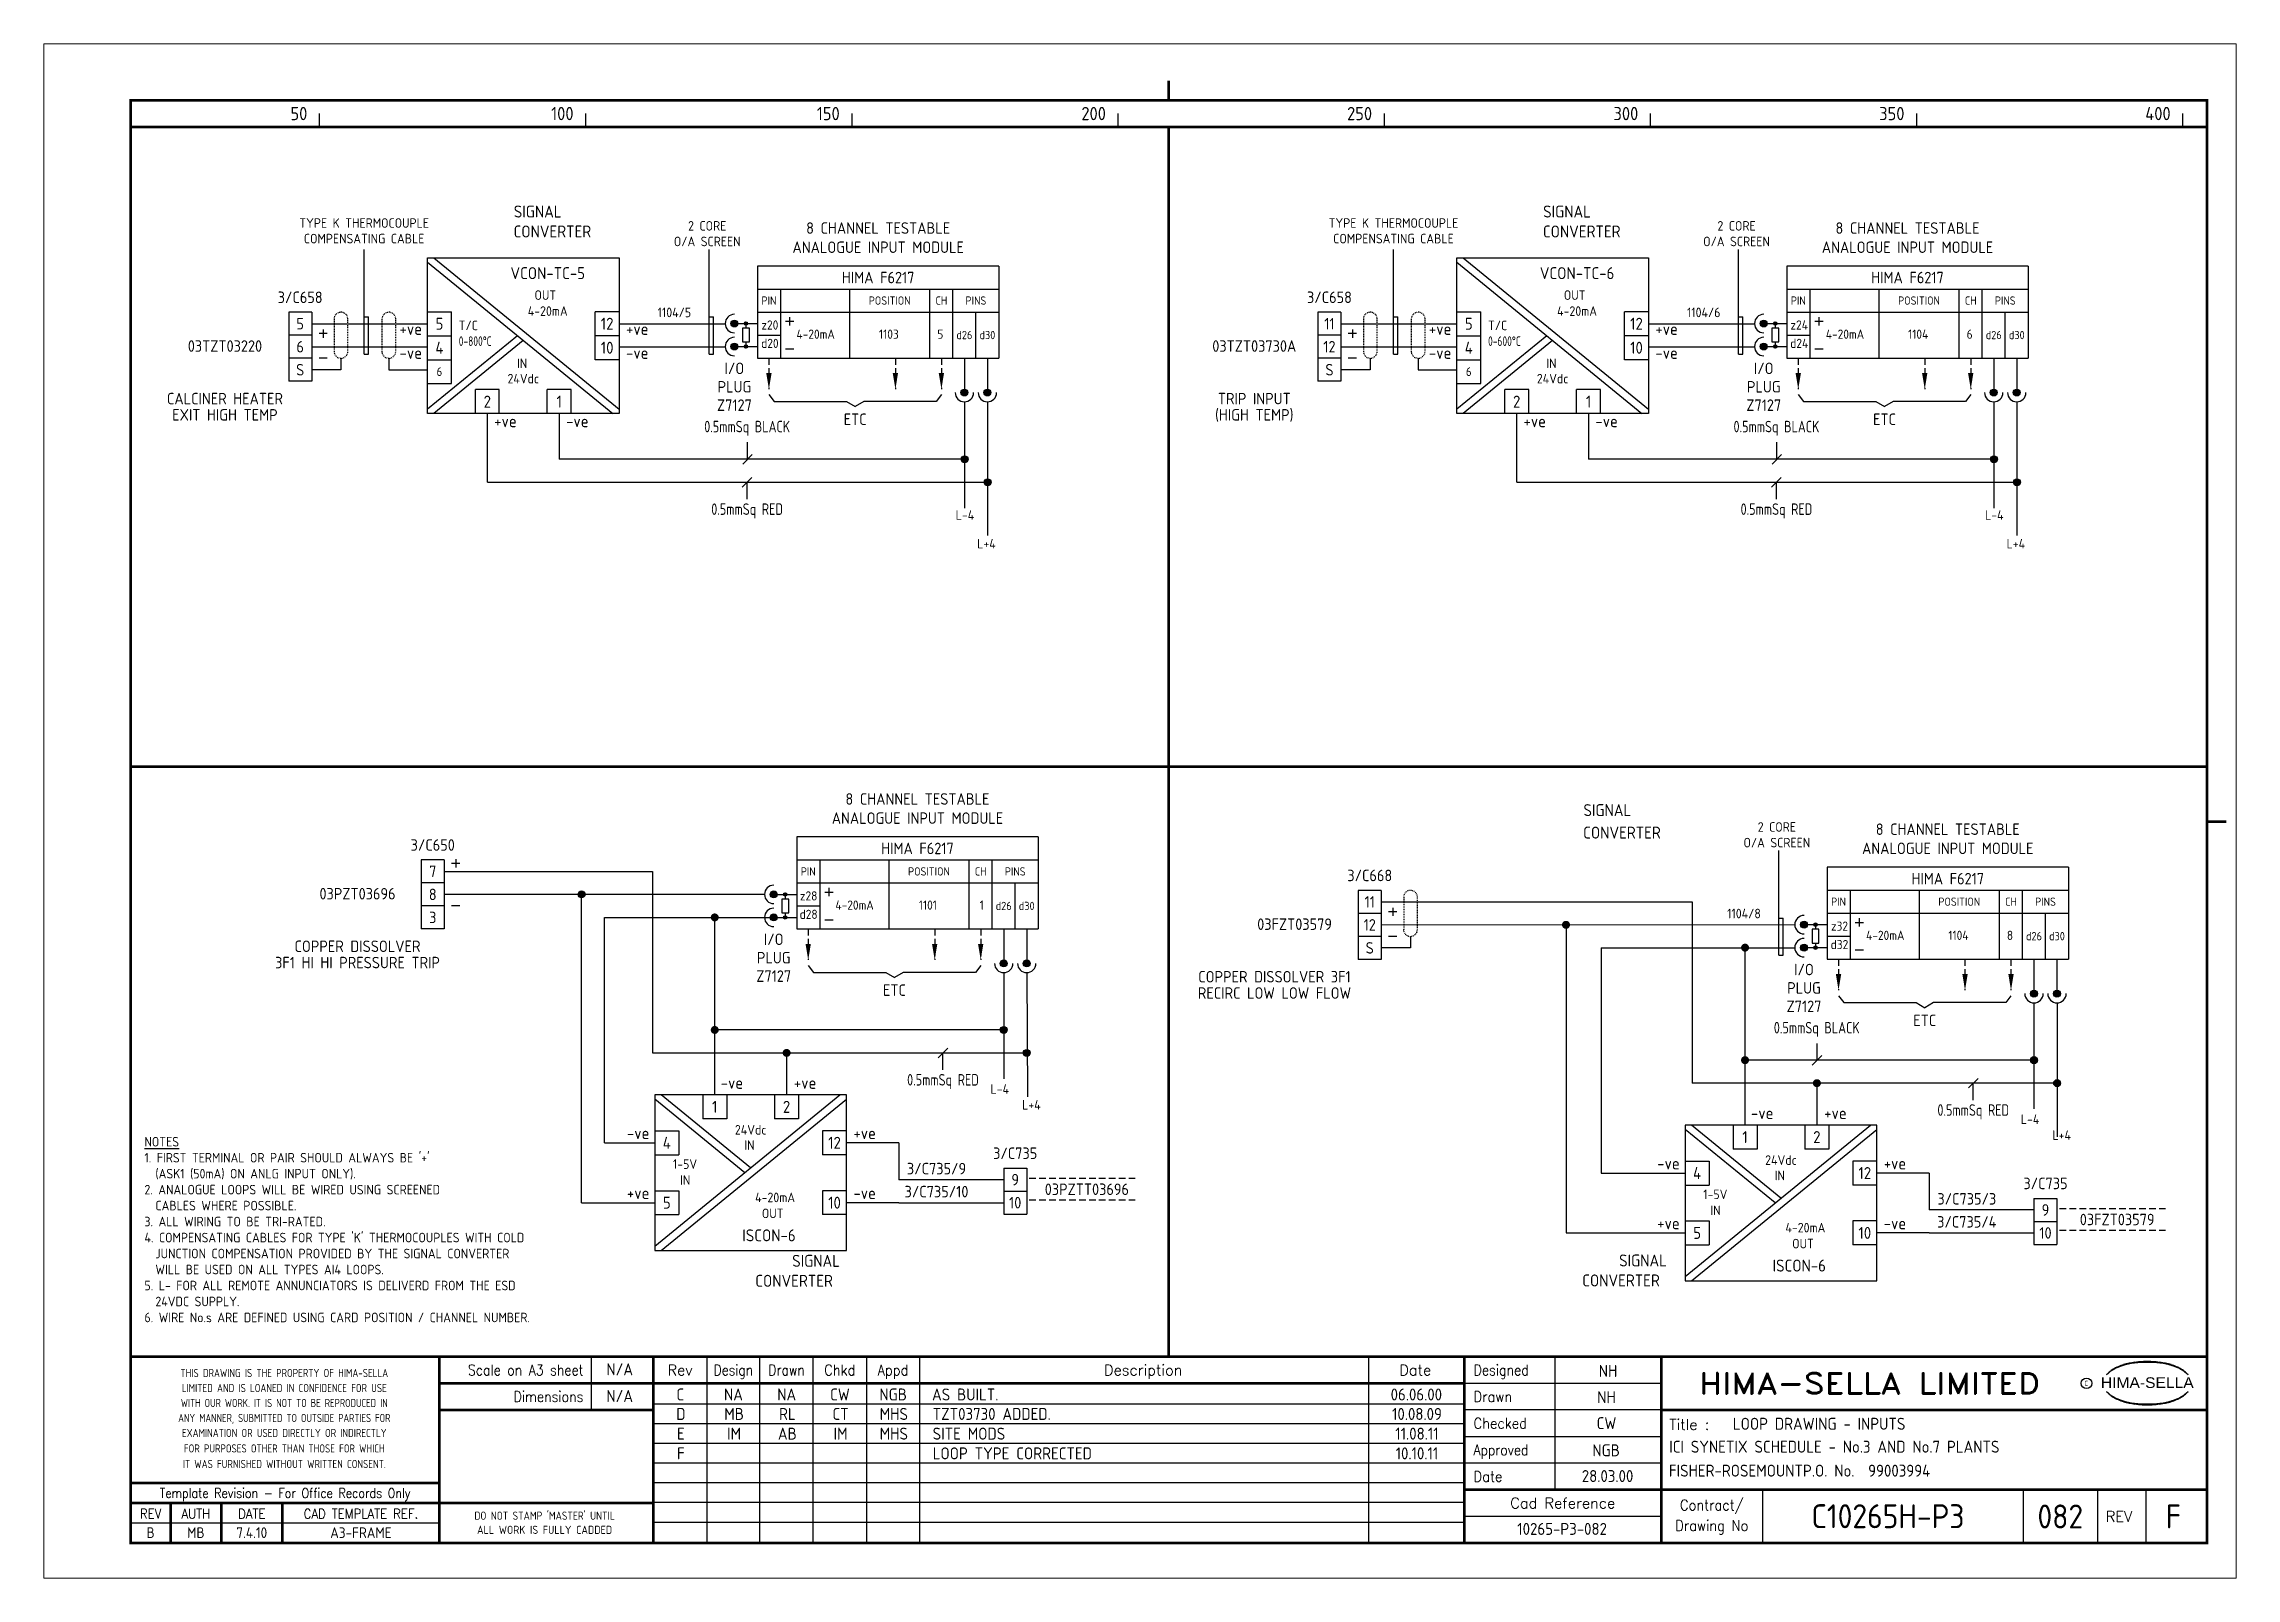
# Paper-space layout 'Layout1' of a CAD drawing. Extents: x 41 to 369, y 29 to 258.
# The model-space entities are those that its viewports show. They can reach past a viewport. Long polylines and large blocks are cut down to what shows.
import ezdxf
from ezdxf.enums import TextEntityAlignment as Align

# ---------------------------------------------------------------- set-up
doc = ezdxf.new("R2010")
doc.units = 0
doc.header["$LTSCALE"] = 0.25
doc.header["$MEASUREMENT"] = 0
doc.linetypes.add('HIDDEN', pattern=[0.375, 0.25, -0.125])
doc.linetypes.add('HIDDEN2', pattern=[4.7625, 3.175, -1.5875])
doc.layers.get('0').update_dxf_attribs({"color": 41, "linetype": 'CONTINUOUS'})
for name, color, linetype in [('00-DRG_FRAME', 12, 'CONTINUOUS'), ('01-DRAW', 7, 'CONTINUOUS'), ('051-TEXT', 2, 'CONTINUOUS'), ('DIM', 3, 'CONTINUOUS')]:
    doc.layers.add(name, color=color, linetype=linetype)
doc.styles.add('ARIAL', font='arial.ttf', dxfattribs={"height": 2.5})
doc.styles.add('ISO', font='iso.shx')
doc.styles.add('ROMAND', font='ROMAND')

psp = doc.layouts.get("Layout1")

msp = doc.modelspace()

# ---------------------------------------------------------------- texts
at = {"layer": '00-DRG_FRAME', "style": 'ISO'}
for s, p in [('50', (47.69, 267.75)), ('100', (97.69, 267.75)), ('150', (147.69, 267.75)), ('200', (197.69, 267.75)), ('250', (247.69, 267.75)), ('300', (297.69, 267.75)), ('350', (347.69, 267.75)), ('400', (397.69, 267.75))]:
    msp.add_text(s, height=2.5, dxfattribs=at).set_placement(p, align=Align.RIGHT)
at = {"layer": '00-DRG_FRAME', "color": 3, "style": 'ISO'}
for s, width, p in [('THIS DRAWING IS THE PROPERTY OF HIMA-SELLA', 0.9, (43.36, 32.44)), ("DO NOT STAMP 'MASTER' UNTIL", 0.95, (92.25, 5.79))]:
    msp.add_text(s, height=1.53, dxfattribs=dict(at, width=width)).set_placement(p, align=Align.MIDDLE)
at = {"layer": '00-DRG_FRAME', "color": 4, "style": 'ROMAND', "width": 0.87}
for s, p in [('Scale on A3 sheet', (99.54, 32)), ('Dimensions', (99.54, 27.01))]:
    msp.add_text(s, height=2, dxfattribs=at).set_placement(p, align=Align.RIGHT)
at = {"layer": '00-DRG_FRAME', "color": 4, "style": 'ROMAND'}
for s, p in [('Rev', (117.7, 32)), ('Description', (204.69, 32)), ('Date', (255.79, 32))]:
    msp.add_text(s, height=2, dxfattribs=at).set_placement(p, align=Align.CENTER)
for s, width, p in [('Design', 0.85, (127.7, 32)), ('Drawn', 0.85, (137.7, 32)), ('Chkd', 0.9, (147.7, 32)), ('Appd', 0.9, (157.7, 32))]:
    msp.add_text(s, height=2, dxfattribs=dict(at, width=width)).set_placement(p, align=Align.CENTER)
for s, width, p in [('Designed', 0.87, (266.75, 32)), ('Drawn', 0.9, (266.75, 27)), ('Checked', 0.9, (266.75, 22)), ('Approved', 0.85, (266.75, 17)), ('Date', 0.9, (266.75, 12))]:
    msp.add_text(s, height=2, dxfattribs=dict(at, width=width)).set_placement(p)
at = {"layer": '00-DRG_FRAME', "color": 3, "style": 'ISO'}
for s, width, p in [('LIMITED AND IS LOANED IN CONFIDENCE FOR USE', 0.9, (43.36, 29.62)), ('ANY MANNER, SUBMITTED TO OUTSIDE PARTIES FOR', 0.87, (43.36, 23.99)), ('WITH OUR WORK. IT IS NOT TO BE REPRODUCED IN', 0.87, (43.36, 26.81)), ('EXAMINATION OR USED DIRECTLY OR INDIRECTLY', 0.9, (43.36, 21.18)), ('FOR PURPOSES OTHER THAN THOSE FOR WHICH', 0.9, (43.36, 18.27)), ('IT WAS FURNISHED WITHOUT WRITTEN CONSENT.', 0.9, (43.36, 15.35))]:
    msp.add_text(s, height=1.53, dxfattribs=dict(at, width=width)).set_placement(p, align=Align.MIDDLE_CENTER)
at = {"layer": '00-DRG_FRAME', "style": 'ROMAND', "width": 1.15}
msp.add_text('HIMA-SELLA LIMITED', height=4, dxfattribs=at).set_placement((341.1, 30.5), align=Align.MIDDLE)
at = {"layer": '00-DRG_FRAME', "color": 3, "style": 'ISO', "width": 0.9}
msp.add_text('C', height=1, dxfattribs=at).set_placement((381.84, 30), align=Align.CENTER)
at = {"layer": '00-DRG_FRAME', "style": 'ARIAL', "width": 1.05}
msp.add_text('HIMA-SELLA', height=2, dxfattribs=at).set_placement((393.3, 29.63), align=Align.CENTER)
at = {"layer": '00-DRG_FRAME', "color": 4, "style": 'ROMAND'}
msp.add_text('Title :', height=2, dxfattribs=at).set_placement((303.5, 21.75))
for s, height, width, p in [('Template Revision - For Office Records Only', 1.8, 0.85, (43.5, 9.62)), ('Contract/', 2, 0.9, (311.5, 7.5)), ('REV', 1.8, 0.9, (18.25, 6)), ('AUTH', 1.8, 0.9, (26.75, 6)), ('DATE', 1.8, 0.9, (37.25, 6)), ('CAD TEMPLATE REF.', 1.8, 0.9, (57.75, 6)), ('Drawing No', 2, 0.9, (311.5, 3.5))]:
    msp.add_text(s, height=height, dxfattribs=dict(at, width=width)).set_placement(p, align=Align.MIDDLE)
for s, p in [('Cad Reference', (283.5, 8)), ('REV', (388, 5.5))]:
    msp.add_text(s, height=2, dxfattribs=at).set_placement(p, align=Align.MIDDLE)
at = {"layer": '00-DRG_FRAME', "color": 41, "style": 'ISO'}
for s, p in [('B', (18.25, 1.45)), ('MB', (26.75, 1.45)), ('7.4.10', (37.25, 1.45)), ('A3-FRAME', (57.75, 1.45))]:
    msp.add_text(s, height=2, dxfattribs=at).set_placement(p, align=Align.CENTER)
at = {"layer": '00-DRG_FRAME', "color": 3, "style": 'ISO'}
msp.add_text('ALL WORK IS FULLY CADDED', height=1.53, dxfattribs=at).set_placement((92.25, 2.98), align=Align.MIDDLE_CENTER)
at = {"layer": '01-DRAW', "style": 'ISO'}
for s, height, p in [('SIGNAL', 2.25, (86.47, 249.47)), ('SIGNAL', 2.25, (279.82, 249.47)), ('CONVERTER', 2.25, (86.43, 245.72)), ('CONVERTER', 2.25, (279.78, 245.72)), ('T/C', 1.8, (76.12, 228.31)), ('T/C', 1.8, (269.47, 228.31)), ('L-4', 1.8, (169.47, 192.69)), ('L-4', 1.8, (362.82, 192.69)), ('L+4', 1.8, (173.52, 187.31)), ('L+4', 1.8, (366.87, 187.31)), ('SIGNAL', 2.25, (287.39, 137.04)), ('CONVERTER', 2.25, (287.34, 132.81)), ('L-4', 1.8, (176.01, 84.88)), ('L+4', 1.8, (181.95, 81.92)), ('L-4', 1.8, (369.54, 79.2)), ('L+4', 1.8, (375.48, 76.23)), ('1-5V', 1.8, (116.36, 70.78)), ('IN', 1.8, (117.71, 67.78)), ('1-5V', 1.8, (309.89, 65.1)), ('IN', 1.8, (311.24, 62.1)), ('SIGNAL', 2.25, (138.76, 52.38)), ('SIGNAL', 2.25, (294.09, 52.45)), ('CONVERTER', 2.25, (131.83, 48.63)), ('CONVERTER', 2.25, (287.16, 48.7))]:
    msp.add_text(s, height=height, dxfattribs=at).set_placement(p)
for s, height, p in [('TYPE K THERMOCOUPLE', 1.8, (58.36, 247.54)), ('2 CORE', 1.8, (122.8, 247.01)), ('8 CHANNEL TESTABLE', 2.16, (154.91, 246.41)), ('TYPE K THERMOCOUPLE', 1.8, (251.71, 247.54)), ('2 CORE', 1.8, (316.15, 247.01)), ('8 CHANNEL TESTABLE', 2.16, (348.26, 246.41)), ('COMPENSATING CABLE', 1.8, (58.36, 244.61)), ('O/A SCREEN', 1.8, (122.8, 244.08)), ('ANALOGUE INPUT MODULE', 2.16, (154.91, 242.81)), ('COMPENSATING CABLE', 1.8, (251.71, 244.61)), ('O/A SCREEN', 1.8, (316.15, 244.08)), ('ANALOGUE INPUT MODULE', 2.16, (348.26, 242.81)), ('VCON-TC-5', 2.25, (92.84, 237.9)), ('HIMA F6217', 2.16, (154.91, 237.12)), ('VCON-TC-6', 2.25, (286.19, 237.9)), ('HIMA F6217', 2.16, (348.26, 237.12)), ('3/C658', 2.16, (46.34, 233.41)), ('OUT', 1.8, (92.39, 234)), ('3/C658', 2.16, (239.68, 233.41)), ('OUT', 1.8, (285.74, 234)), ('4-20mA', 1.8, (92.84, 231)), ('1104/5', 1.8, (116.63, 230.75)), ('PIN', 1.555, (134.39, 233.1)), ('POSITION', 1.555, (157.07, 233.1)), ('CH', 1.555, (166.79, 233.1)), ('PINS', 1.555, (173.27, 233.1)), ('4-20mA', 1.8, (286.19, 231)), ('1104/6', 1.8, (309.98, 230.75)), ('PIN', 1.555, (327.74, 233.1)), ('POSITION', 1.555, (350.42, 233.1)), ('CH', 1.555, (360.14, 233.1)), ('PINS', 1.555, (366.62, 233.1)), ('5', 2.16, (46.34, 228.44)), ('d20', 1.728, (134.57, 224.97)), ('z20', 1.728, (134.57, 228.42)), ('4-20mA', 1.728, (143.17, 226.7)), ('1103', 1.728, (156.92, 226.7)), ('5', 1.73, (166.59, 226.7)), ('d26', 1.555, (171.11, 226.62)), ('d30', 1.555, (175.43, 226.62)), ('11', 2.16, (239.68, 228.44)), ('d24', 1.728, (327.92, 224.97)), ('z24', 1.728, (327.92, 228.42)), ('4-20mA', 1.728, (336.52, 226.7)), ('1104', 1.728, (350.26, 226.7)), ('6', 1.73, (359.94, 226.7)), ('d26', 1.555, (364.46, 226.62)), ('d30', 1.555, (368.78, 226.62)), ('03TZT03220', 2.16, (32.21, 224.25)), ('6', 2.16, (46.34, 224.12)), ('03TZT03730A', 2.16, (225.56, 224.25)), ('12', 2.16, (239.68, 224.12)), ('S', 2.16, (46.34, 219.8)), ('PLUG', 2.16, (127.91, 216.6)), ('I/O', 2.16, (127.91, 220.06)), ('S', 2.16, (239.68, 219.8)), ('PLUG', 2.16, (321.26, 216.6)), ('I/O', 2.16, (321.26, 220.06)), ('CALCINER HEATER', 2.16, (32.21, 214.38)), ('Z7127', 2.16, (127.91, 213.15)), ('TRIP INPUT', 2.16, (225.56, 214.38)), ('Z7127', 2.16, (321.26, 213.15)), ('EXIT HIGH TEMP', 2.16, (32.21, 211.33)), ('ETC', 2.16, (150.59, 210.5)), ('(HIGH TEMP)', 2.16, (225.56, 211.33)), ('ETC', 2.16, (343.94, 210.5)), ('8 CHANNEL TESTABLE', 2.16, (162.29, 139.18)), ('ANALOGUE INPUT MODULE', 2.16, (162.29, 135.58)), ('2 CORE', 1.8, (323.72, 134.1)), ('3/C650', 2.16, (71.24, 130.54)), ('HIMA F6217', 2.16, (162.29, 129.89)), ('O/A SCREEN', 1.8, (323.72, 131.16)), ('ANALOGUE INPUT MODULE', 2.16, (355.82, 129.9)), ('8 CHANNEL TESTABLE', 2.16, (355.82, 133.5)), ('7', 2.16, (71.24, 125.57)), ('03PZT03696', 2.16, (57.11, 121.38)), ('PIN', 1.555, (141.77, 125.87)), ('POSITION', 1.555, (164.45, 125.87)), ('CH', 1.555, (174.17, 125.87)), ('PINS', 1.555, (180.65, 125.87)), ('3/C668', 2.16, (247.25, 124.81)), ('HIMA F6217', 2.16, (355.82, 124.21)), ('8', 2.16, (71.24, 121.25)), ('d28', 1.728, (141.85, 117.73)), ('z28', 1.728, (141.85, 121.19)), ('4-20mA', 1.728, (150.48, 119.46)), ('1101', 1.728, (164.25, 119.46)), ('1', 1.73, (174.36, 119.46)), ('d26', 1.555, (178.49, 119.39)), ('d30', 1.555, (182.81, 119.39)), ('11', 2.16, (247.25, 119.85)), ('1104/8', 1.8, (317.55, 117.84)), ('PIN', 1.555, (335.3, 120.19)), ('POSITION', 1.555, (357.98, 120.19)), ('CH', 1.555, (367.7, 120.19)), ('PINS', 1.555, (374.18, 120.19)), ('3', 2.16, (71.24, 116.93)), ('03FZT03579', 2.16, (233.13, 115.66)), ('12', 2.16, (247.25, 115.53)), ('z32', 1.728, (335.48, 115.51)), ('4-20mA', 1.728, (344.08, 113.78)), ('1104', 1.728, (357.83, 113.78)), ('8', 1.73, (367.51, 113.78)), ('COPPER DISSOLVER', 2.16, (57.11, 111.51)), ('PLUG', 2.16, (135.29, 109.37)), ('I/O', 2.16, (135.29, 112.82)), ('S', 2.16, (247.25, 111.21)), ('d32', 1.728, (335.48, 112.05)), ('d26', 1.555, (372.02, 113.71)), ('d30', 1.555, (376.34, 113.71)), ('3F1 HI HI PRESSURE TRIP', 2.16, (57.11, 108.45)), ('Z7127', 2.16, (135.29, 105.91)), ('COPPER DISSOLVER 3F1', 2.16, (229.35, 105.79)), ('I/O', 2.16, (328.82, 107.14)), ('ETC', 2.16, (157.97, 103.27)), ('RECIRC LOW LOW FLOW', 2.16, (229.35, 102.73)), ('PLUG', 2.16, (328.82, 103.69)), ('Z7127', 2.16, (328.82, 100.23)), ('ETC', 2.16, (351.5, 97.59)), ('3/C735', 2.16, (180.65, 72.64)), ('3/C735/9', 2.16, (165.87, 69.75)), ('4-20mA', 1.8, (135.55, 64.52)), ('3/C735/10', 2.16, (165.87, 65.43)), ('9', 2.16, (180.65, 67.67)), ('03PZTT03696', 2.16, (194.11, 65.87)), ('3/C735/3', 2.16, (359.4, 64.07)), ('3/C735', 2.16, (374.18, 66.96)), ('OUT', 1.8, (135.1, 61.52)), ('10', 2.16, (180.65, 63.35)), ('3/C735/4', 2.16, (359.4, 59.75)), ('9', 2.16, (374.18, 61.99)), ('03FZT03579', 2.16, (387.64, 60.19)), ('ISCON-6', 2.25, (134.4, 57.17)), ('4-20mA', 1.8, (329.08, 58.84)), ('10', 2.16, (374.18, 57.67)), ('ISCON-6', 2.25, (327.93, 51.49)), ('OUT', 1.8, (328.63, 55.84))]:
    msp.add_text(s, height=height, dxfattribs=at).set_placement(p, align=Align.CENTER)
for s, height, p in [('5', 2.25, (72.5, 229.52)), ('12', 2.25, (104, 229.52)), ('5', 2.25, (265.85, 229.52)), ('12', 2.25, (297.35, 229.52)), ('4', 2.25, (72.5, 225.02)), ('IN', 1.8, (88.03, 222.09)), ('10', 2.25, (104, 225.02)), ('4', 2.25, (265.85, 225.02)), ('IN', 1.8, (281.37, 222.09)), ('10', 2.25, (297.35, 225.02)), ('6', 1.62, (72.5, 220.52)), ('24Vdc', 1.8, (88.25, 219.21)), ('6', 1.62, (265.85, 220.52)), ('24Vdc', 1.8, (281.6, 219.21)), ('2', 2.25, (81.5, 214.89)), ('1', 2.25, (95, 214.89)), ('2', 2.25, (274.85, 214.89)), ('1', 2.25, (288.35, 214.89)), ('1', 2.25, (124.21, 82.43)), ('2', 2.25, (137.71, 82.43)), ('24Vdc', 1.8, (130.96, 78.12)), ('4', 2.25, (115.21, 75.68)), ('IN', 1.8, (130.74, 75.24)), ('12', 2.25, (146.71, 75.68)), ('1', 2.25, (317.74, 76.75)), ('2', 2.25, (331.24, 76.75)), ('4', 2.25, (308.74, 70)), ('24Vdc', 1.8, (324.49, 72.43)), ('IN', 1.8, (324.27, 69.55)), ('12', 2.25, (340.24, 70)), ('5', 2.25, (115.21, 64.43)), ('10', 2.25, (146.71, 64.43)), ('5', 2.25, (308.74, 58.75)), ('10', 2.25, (340.24, 58.75))]:
    msp.add_text(s, height=height, dxfattribs=at).set_placement(p, align=Align.MIDDLE)
for s, p in [('+ve', (69.23, 227.42)), ('+ve', (111.77, 227.42)), ('+ve', (262.58, 227.42)), ('+ve', (305.12, 227.42)), ('-ve', (69.23, 222.92)), ('-ve', (111.77, 222.92)), ('-ve', (262.58, 222.92)), ('-ve', (305.12, 222.92)), ('+ve', (87.01, 210.09)), ('-ve', (100.51, 210.09)), ('+ve', (280.35, 210.09)), ('-ve', (293.85, 210.09)), ('-ve', (129.55, 85.81)), ('+ve', (143.3, 85.81)), ('-ve', (323.08, 80.13)), ('+ve', (336.83, 80.13)), ('-ve', (111.94, 76.36)), ('+ve', (154.48, 76.36)), ('-ve', (305.47, 70.68)), ('+ve', (348.01, 70.68)), ('+ve', (111.94, 65.11)), ('-ve', (154.48, 65.11)), ('+ve', (305.47, 59.43)), ('-ve', (348.01, 59.43))]:
    msp.add_text(s, height=2.25, dxfattribs=at).set_placement(p, align=Align.RIGHT)
at = {"layer": '01-DRAW', "style": 'ISO', "width": 0.8}
for s, p in [('0-800%%DC', (76.12, 225.35)), ('0-600%%DC', (269.47, 225.35))]:
    msp.add_text(s, height=1.8, dxfattribs=at).set_placement(p)
at = {"layer": '01-DRAW', "style": 'ISO', "width": 0.85}
for s, p in [('0.5mmSq BLACK', (130.3, 209.13)), ('0.5mmSq BLACK', (323.64, 209.13)), ('0.5mmSq RED', (130.29, 193.62)), ('0.5mmSq RED', (323.64, 193.62)), ('0.5mmSq BLACK', (331.21, 96.22)), ('0.5mmSq RED', (167.08, 86.43)), ('0.5mmSq RED', (360.61, 80.75))]:
    msp.add_text(s, height=2.16, dxfattribs=at).set_placement(p, align=Align.CENTER)
at = {"layer": '01-DRAW', "insert": (17.09, 76.78), "char_height": 1.8, "width": 92.25, "attachment_point": 1, "style": 'ISO'}
msp.add_mtext("{\\LNOTES\\P}1. FIRST TERMINAL OR PAIR SHOULD ALWAYS BE '+'\\P  (ASK1 (50mA) ON ANLG INPUT ONLY).\\P2. ANALOGUE LOOPS WILL BE WIRED USING SCREENED\\P  CABLES WHERE POSSIBLE.\\P3. ALL WIRING TO BE TRI-RATED.\\P4. COMPENSATING CABLES FOR TYPE 'K' THERMOCOUPLES WITH COLD\\P  JUNCTION COMPENSATION PROVIDED BY THE SIGNAL CONVERTER\\P  WILL BE USED ON ALL TYPES AI4 LOOPS.\\P5. L- FOR ALL REMOTE ANNUNCIATORS IS DELIVERD FROM THE ESD \\P  24VDC SUPPLY.\\P6. WIRE No.s ARE DEFINED USING CARD POSITION / CHANNEL NUMBER.          ", dxfattribs=at)

# ---------------------------------------------------------------- blocks, each defined once
blk = doc.blocks.new('A3-REVA')
at = {"layer": '051-TEXT', "style": 'ISO'}
for tag, p in [('DESIGNED', (292.01, 31.7)), ('A', (117.73, 27.28)), ('DES', (127.73, 27.28)), ('DRN', (137.73, 27.28)), ('CHKD', (147.73, 27.28)), ('APPD', (157.73, 27.28)), ('DATE', (256, 27.28)), ('DRAWN', (291.72, 26.77)), ('CHECKED', (291.72, 21.89)), ('APPD', (291.65, 16.79)), ('DATE', (291.92, 11.96))]:
    blk.add_attdef(tag, text='', height=2.25, dxfattribs=at).set_placement(p, align=Align.CENTER)
blk.add_attdef('DESCRIPTION', (165.03, 27.28), '', height=2.25, dxfattribs=at)
blk = doc.blocks.new('A3-REVB')
at = {"layer": '051-TEXT', "style": 'ISO'}
for tag, p in [('A', (124.85, -20.36)), ('DES', (134.85, -20.36)), ('DRN', (144.85, -20.36)), ('CHKD', (154.85, -20.36)), ('APPD', (164.85, -20.36)), ('DATE', (263.12, -20.36))]:
    blk.add_attdef(tag, text='', height=2.25, dxfattribs=at).set_placement(p, align=Align.CENTER)
blk.add_attdef('DESCRIPTION', (172.15, -20.36), '', height=2.25, dxfattribs=at)
blk = doc.blocks.new('A3-TITLE')
at = {"layer": '051-TEXT', "style": 'ISO'}
blk.add_attdef('TITLE_1', (315.46, 21.78), '', height=2.25, dxfattribs=at)
for tag, p in [('DRGNO', (376.96, 3.24)), ('REV.', (398.2, 3.24))]:
    blk.add_attdef(tag, text='', height=4.5, dxfattribs=at).set_placement(p, align=Align.CENTER)
blk = doc.blocks.new('DOT')
for radius in [0.75, 0.65, 0.55, 0.45, 0.35, 0.25, 0.15, 0.05]:
    blk.add_circle((0, 0), radius)
blk = doc.blocks.new('A3-CONTRACT')
at = {"layer": '051-TEXT', "color": 41, "style": 'ISO'}
for tag, height, p in [('SCALE', 2.25, (106.71, 31.82)), ('DIMS', 2.25, (106.71, 26.8)), ('CONTRACT', 4.5, (344.94, 3.1)), ('CAD-REF', 2.25, (283.73, 1.84))]:
    blk.add_attdef(tag, text='', height=height, dxfattribs=at).set_placement(p, align=Align.CENTER)
for tag, p in [('TITLE_2', (303.86, 17.28)), ('TITLE_3', (303.79, 12.78))]:
    blk.add_attdef(tag, p, '', height=2.25, dxfattribs=at)

# ---------------------------------------------------------------- linework, layer by layer
at = {"layer": '00-DRG_FRAME'}
for p, q in [((50, 266.5), (50, 269)), ((100, 266.5), (100, 269)), ((150, 266.5), (150, 269)), ((200, 266.5), (200, 269)), ((250, 266.5), (250, 269)), ((300, 266.5), (300, 269)), ((350, 266.5), (350, 269)), ((400, 266.5), (400, 269)), ((101.01, 35.5), (101.01, 25.5)), ((122.7, 35.5), (122.7, 0.5)), ((132.7, 0.5), (132.7, 35.5)), ((142.7, 0.5), (142.7, 35.5)), ((152.7, 35.5), (152.7, 0.5)), ((162.7, 35.5), (162.7, 0.5)), ((247, 35.5), (247, 0.5)), ((282, 35.5), (282, 10.5)), ((265, 30.5), (302, 30.5)), ((265, 26.59), (112.7, 26.59)), ((302, 25.5), (265, 25.5)), ((265, 22.89), (112.7, 22.89)), ((265, 19.19), (112.7, 19.19)), ((265, 20.5), (302, 20.5)), ((265, 15.49), (112.7, 15.49)), ((302, 15.5), (265, 15.5)), ((265, 11.79), (112.7, 11.79)), ((321, 10.5), (321, 0.5)), ((370, 10.5), (370, 0.5)), ((384, 0.5), (384, 10.5)), ((393, 10.5), (393, 0.5)), ((72.5, 4.25), (14.5, 4.25)), ((265, 8.09), (112.7, 8.09)), ((265, 4.39), (112.7, 4.39)), ((302, 5.5), (265, 5.5))]:
    msp.add_line(p, q, dxfattribs=at)
at = {"layer": '00-DRG_FRAME', "const_width": 0.5}
for points in [[(209.5, 271.5), (209.5, 275.18)], [(209.5, 271.5), (209.5, 275.18)], [(14.5, 266.5), (404.5, 266.5)], [(209.5, 35.5), (209.5, 266.5)], [(14.5, 146.31), (404.5, 146.31)], [(404.5, 136), (408.18, 136)], [(404.5, 35.5), (14.5, 35.5)], [(72.5, 0.5), (72.5, 35.5)], [(112.7, 0.5), (112.7, 35.5)], [(265, 35.5), (265, 0.5)], [(302, 0.5), (302, 35.5)], [(265, 30.5), (72.5, 30.5)], [(112.7, 25.5), (72.5, 25.5)], [(404.5, 25.5), (302, 25.5)], [(14.5, 11.75), (72.5, 11.75)], [(14.5, 8), (72.5, 8)], [(22, 0.5), (22, 8)], [(31.5, 0.5), (31.5, 8)], [(43, 0.5), (43, 8)], [(112.7, 8), (72.5, 8)], [(265, 10.5), (404.5, 10.5)]]:
    msp.add_lwpolyline(points, dxfattribs=at)
msp.add_lwpolyline([(14.5, 0.5), (404.5, 0.5), (404.5, 271.5), (14.5, 271.5)], close=True, dxfattribs=at)
at = {"layer": '00-DRG_FRAME', "color": 3}
msp.add_circle((381.88, 30.5), 1, dxfattribs=at)
for centre, radius, start, end in [((390.6, 26.83), 7.24, 106.0532, 133.5024), ((390.11, 28.1), 5.98, 122.244, 131.6154), ((389.75, 28.78), 5.21, 111.8206, 122.8668), ((391.78, 24.7), 9.76, 107.5931, 113.9452), ((393.1, 18.5), 15.94, 89.2698, 106.3911), ((392.1, 23.52), 10.99, 96.0146, 107.3203), ((393.29, 16.31), 18.28, 92.8917, 97.3734), ((393.24, 18.86), 15.73, 89.7805, 93.1738), ((393.36, 18.86), 15.73, 86.8262, 90.2195), ((393.51, 18.5), 15.94, 73.6089, 90.7302), ((393.31, 16.31), 18.28, 82.6266, 87.1083), ((394.51, 23.52), 10.99, 72.6797, 83.9854), ((394.83, 24.7), 9.76, 66.0548, 72.4069), ((396, 26.83), 7.24, 46.4976, 73.9468), ((396.85, 28.78), 5.21, 57.1332, 68.1794), ((396.49, 28.1), 5.98, 48.3846, 57.756), ((390.88, 27.01), 7.3, 130.419, 136.057), ((390.88, 34.04), 7.3, 223.943, 229.581), ((390.6, 34.23), 7.24, 226.4976, 253.9468), ((396, 34.23), 7.24, 286.0532, 313.5024), ((395.73, 27.01), 7.3, 43.943, 49.581), ((395.73, 34.04), 7.3, 310.419, 316.057), ((390.11, 32.96), 5.98, 228.3846, 237.756), ((389.75, 32.28), 5.21, 237.1332, 248.1794), ((391.78, 36.36), 9.76, 246.0548, 252.4069), ((393.1, 42.56), 15.94, 253.6089, 270.7302), ((392.1, 37.54), 10.99, 252.6797, 263.9854), ((393.29, 44.75), 18.28, 262.6266, 267.1083), ((393.24, 42.19), 15.73, 266.8262, 270.2195), ((393.51, 42.56), 15.94, 269.2698, 286.3911), ((393.36, 42.19), 15.73, 269.7805, 273.1738), ((393.31, 44.75), 18.28, 272.8917, 277.3734), ((394.51, 37.54), 10.99, 276.0146, 287.3203), ((394.83, 36.36), 9.76, 287.5931, 293.9452), ((396.85, 32.28), 5.21, 291.8206, 302.8668), ((396.49, 32.96), 5.98, 302.244, 311.6154)]:
    msp.add_arc(centre, radius, start, end, dxfattribs=at)
at = {"layer": '01-DRAW'}
for p, q in [((70.25, 241.08), (105.04, 212.64)), ((71.47, 241.89), (106.25, 213.46)), ((177.59, 240.36), (132.23, 240.36)), ((132.23, 240.36), (132.23, 223.08)), ((177.59, 240.36), (177.59, 223.08)), ((263.6, 241.08), (298.38, 212.64)), ((264.82, 241.89), (299.6, 213.46)), ((325.58, 240.36), (325.58, 223.08)), ((370.94, 240.36), (325.58, 240.36)), ((370.94, 240.36), (370.94, 223.08)), ((132.23, 236.04), (177.59, 236.04)), ((136.55, 236.04), (136.55, 223.08)), ((149.51, 236.04), (149.51, 223.08)), ((164.63, 223.08), (164.63, 236.04)), ((168.95, 223.08), (168.95, 236.04)), ((325.58, 236.04), (370.94, 236.04)), ((329.9, 236.04), (329.9, 223.08)), ((342.86, 236.04), (342.86, 223.08)), ((357.98, 223.08), (357.98, 236.04)), ((362.3, 223.08), (362.3, 236.04)), ((44.18, 231.68), (44.18, 218.72)), ((48.5, 231.68), (44.18, 231.68)), ((48.5, 231.68), (48.5, 218.72)), ((70.25, 231.77), (74.75, 231.77)), ((106.25, 231.77), (101.75, 231.77)), ((132.23, 231.72), (177.59, 231.72)), ((138.28, 230.77), (138.28, 229.22)), ((173.27, 223.08), (173.27, 231.72)), ((237.52, 231.68), (237.52, 218.72)), ((241.84, 231.68), (237.52, 231.68)), ((241.84, 231.68), (241.84, 218.72)), ((263.6, 231.77), (268.1, 231.77)), ((299.6, 231.77), (295.1, 231.77)), ((325.58, 231.72), (370.94, 231.72)), ((331.62, 230.77), (331.62, 229.22)), ((366.62, 223.08), (366.62, 231.72)), ((48.5, 227.36), (44.18, 227.36)), ((48.5, 229.52), (70.25, 229.52)), ((51.43, 227.66), (49.88, 227.66)), ((50.66, 228.43), (50.66, 226.88)), ((87.15, 227.27), (70.25, 213.46)), ((70.25, 227.27), (74.75, 227.27)), ((70.25, 227.27), (74.75, 227.27)), ((106.25, 227.27), (101.75, 227.27)), ((106.25, 227.27), (101.75, 227.27)), ((106.25, 229.52), (126.21, 229.52)), ((127.91, 229.56), (132.23, 229.56)), ((130.07, 229.56), (130.07, 228.7)), ((132.23, 227.4), (136.55, 227.4)), ((137.5, 229.99), (139.05, 229.99)), ((241.84, 227.36), (237.52, 227.36)), ((241.84, 229.52), (263.6, 229.52)), ((244.78, 227.66), (243.22, 227.66)), ((244, 228.43), (244, 226.88)), ((280.5, 227.27), (263.6, 213.46)), ((263.6, 227.27), (268.1, 227.27)), ((263.6, 227.27), (268.1, 227.27)), ((299.6, 227.27), (295.1, 227.27)), ((299.6, 227.27), (295.1, 227.27)), ((299.6, 229.52), (319.56, 229.52)), ((321.26, 229.56), (325.58, 229.56)), ((323.42, 229.56), (323.42, 228.7)), ((325.58, 227.4), (329.9, 227.4)), ((330.85, 229.99), (332.4, 229.99)), ((48.5, 223.04), (44.18, 223.04)), ((48.5, 225.2), (70.25, 225.2)), ((51.43, 223.04), (49.88, 223.04)), ((54, 223.04), (54, 220.88)), ((63, 223.04), (63, 220.88)), ((70.25, 222.77), (74.75, 222.77)), ((70.25, 222.77), (74.75, 222.77)), ((88.25, 226.37), (71.47, 212.64)), ((106.25, 222.77), (101.75, 222.77)), ((106.25, 225.2), (126.21, 225.2)), ((127.91, 225.24), (132.23, 225.24)), ((130.07, 226.11), (130.07, 225.24)), ((132.23, 223.08), (177.59, 223.08)), ((137.5, 224.81), (139.05, 224.81)), ((171.11, 223.08), (171.11, 216.6)), ((175.43, 223.08), (175.43, 216.6)), ((241.84, 223.04), (237.52, 223.04)), ((241.84, 225.2), (263.6, 225.2)), ((244.78, 223.04), (243.22, 223.04)), ((247.35, 223.04), (247.35, 220.88)), ((256.35, 223.04), (256.35, 220.88)), ((263.6, 222.77), (268.1, 222.77)), ((263.6, 222.77), (268.1, 222.77)), ((281.6, 226.37), (264.82, 212.64)), ((299.6, 222.77), (295.1, 222.77)), ((299.6, 225.2), (319.56, 225.2)), ((321.26, 225.24), (325.58, 225.24)), ((323.42, 226.11), (323.42, 225.24)), ((325.58, 223.08), (370.94, 223.08)), ((330.85, 224.81), (332.4, 224.81)), ((364.46, 223.08), (364.46, 216.6)), ((368.78, 223.08), (368.78, 216.6)), ((48.5, 218.72), (44.18, 218.72)), ((54, 220.88), (48.5, 220.88)), ((63, 220.88), (70.25, 220.88)), ((70.25, 218.27), (74.75, 218.27)), ((241.84, 218.72), (237.52, 218.72)), ((247.35, 220.88), (241.84, 220.88)), ((256.35, 220.88), (263.6, 220.88)), ((263.6, 218.27), (268.1, 218.27)), ((79.25, 212.64), (79.25, 217.14)), ((83.75, 212.64), (83.75, 217.14)), ((92.75, 212.64), (92.75, 217.14)), ((97.25, 212.64), (97.25, 217.14)), ((134.39, 216.22), (135.36, 214.93)), ((135.36, 214.93), (148.97, 214.93)), ((148.97, 214.93), (150.59, 213.96)), ((152.21, 214.93), (150.59, 213.96)), ((165.82, 214.93), (152.21, 214.93)), ((166.79, 216.22), (165.82, 214.93)), ((171.14, 214.83), (171.14, 194.91)), ((175.46, 214.83), (175.46, 189.73)), ((272.6, 212.64), (272.6, 217.14)), ((277.1, 212.64), (277.1, 217.14)), ((286.1, 212.64), (286.1, 217.14)), ((290.6, 212.64), (290.6, 217.14)), ((327.74, 216.22), (328.71, 214.93)), ((328.71, 214.93), (342.32, 214.93)), ((342.32, 214.93), (343.94, 213.96)), ((345.56, 214.93), (343.94, 213.96)), ((359.16, 214.93), (345.56, 214.93)), ((360.14, 216.22), (359.16, 214.93)), ((364.49, 214.83), (364.49, 194.91)), ((368.81, 214.83), (368.81, 189.73)), ((81.5, 199.75), (81.5, 212.64)), ((95, 212.64), (95, 204.07)), ((274.85, 199.75), (274.85, 212.64)), ((288.35, 212.64), (288.35, 204.07)), ((171.14, 204.07), (95, 204.07)), ((364.49, 204.07), (288.35, 204.07)), ((81.5, 199.75), (175.46, 199.75)), ((274.85, 199.75), (368.81, 199.75)), ((184.97, 133.13), (139.61, 133.13)), ((139.61, 133.13), (139.61, 115.85)), ((184.97, 133.13), (184.97, 115.85)), ((73.4, 128.81), (69.08, 128.81)), ((69.08, 128.81), (69.08, 115.85)), ((73.4, 128.81), (73.4, 115.85)), ((76.34, 128.16), (74.78, 128.16)), ((75.56, 128.94), (75.56, 127.38)), ((139.61, 128.81), (184.97, 128.81)), ((143.93, 128.81), (143.93, 115.85)), ((156.89, 128.81), (156.89, 115.85)), ((172.01, 115.85), (172.01, 128.81)), ((176.33, 115.85), (176.33, 128.81)), ((73.4, 124.49), (69.08, 124.49)), ((73.4, 126.65), (112.55, 126.65)), ((112.55, 126.65), (112.55, 92.56)), ((139.61, 124.49), (184.97, 124.49)), ((180.65, 115.85), (180.65, 124.49)), ((378.5, 127.45), (333.14, 127.45)), ((333.14, 127.45), (333.14, 110.17)), ((378.5, 127.45), (378.5, 110.17)), ((73.4, 120.17), (69.08, 120.17)), ((73.4, 120.17), (69.08, 120.17)), ((133.56, 122.33), (73.4, 122.33)), ((76.34, 120.17), (74.78, 120.17)), ((99.19, 64.43), (99.19, 122.33)), ((133.56, 122.33), (119.89, 122.33)), ((135.29, 122.33), (139.61, 122.33)), ((137.45, 122.33), (137.45, 121.46)), ((139.61, 120.17), (143.93, 120.17)), ((144.88, 122.76), (146.44, 122.76)), ((145.66, 123.54), (145.66, 121.98)), ((249.41, 123.09), (245.09, 123.09)), ((245.09, 123.09), (245.09, 110.13)), ((249.41, 123.09), (249.41, 110.13)), ((249.41, 120.93), (307.82, 120.93)), ((251.57, 119.84), (251.57, 118.28)), ((307.82, 120.93), (307.82, 86.88)), ((333.14, 123.13), (378.5, 123.13)), ((337.46, 123.13), (337.46, 110.17)), ((350.42, 123.13), (350.42, 110.17)), ((365.54, 110.17), (365.54, 123.13)), ((369.86, 110.17), (369.86, 123.13)), ((73.4, 115.85), (69.08, 115.85)), ((103.51, 75.68), (103.51, 118.01)), ((103.51, 118.01), (139.61, 118.01)), ((124.21, 84.68), (124.21, 118.01)), ((137.45, 118.87), (137.45, 118.01)), ((139.61, 115.85), (184.97, 115.85)), ((144.88, 117.58), (146.44, 117.58)), ((178.49, 115.85), (178.49, 109.37)), ((182.81, 115.85), (182.81, 109.37)), ((249.41, 118.77), (245.09, 118.77)), ((249.41, 116.61), (327.09, 116.65)), ((252.35, 119.06), (250.79, 119.06)), ((284.12, 116.62), (284.12, 58.75)), ((328.82, 116.65), (333.14, 116.65)), ((330.98, 116.65), (330.98, 115.78)), ((333.14, 118.81), (378.5, 118.81)), ((338.41, 117.08), (339.97, 117.08)), ((339.19, 117.86), (339.19, 116.3)), ((374.18, 110.17), (374.18, 118.81)), ((249.41, 114.45), (245.09, 114.45)), ((254.91, 112.29), (249.41, 112.29)), ((252.35, 114.45), (250.79, 114.45)), ((254.91, 114.45), (254.91, 112.29)), ((290.69, 112.29), (327.12, 112.29)), ((290.69, 112.29), (290.69, 70)), ((317.74, 79), (317.74, 112.33)), ((328.82, 112.33), (333.14, 112.33)), ((330.98, 113.19), (330.98, 112.33)), ((333.14, 114.49), (337.46, 114.49)), ((338.41, 111.9), (339.97, 111.9)), ((141.77, 108.99), (142.74, 107.69)), ((142.74, 107.69), (156.35, 107.69)), ((156.35, 107.69), (157.97, 106.72)), ((159.59, 107.69), (157.97, 106.72)), ((173.2, 107.69), (159.59, 107.69)), ((174.17, 108.99), (173.2, 107.69)), ((178.49, 107.64), (178.49, 87.71)), ((182.81, 107.64), (182.94, 84.32)), ((249.41, 110.13), (245.09, 110.13)), ((333.14, 110.17), (378.5, 110.17)), ((372.02, 110.17), (372.02, 103.69)), ((376.34, 110.17), (376.34, 103.69)), ((335.3, 103.31), (336.27, 102.01)), ((367.7, 103.31), (366.73, 102.01)), ((336.27, 102.01), (349.88, 102.01)), ((349.88, 102.01), (351.5, 101.04)), ((353.12, 102.01), (351.5, 101.04)), ((366.73, 102.01), (353.12, 102.01)), ((372.02, 101.96), (372.02, 82.03)), ((376.37, 101.92), (376.37, 76.81)), ((178.49, 96.88), (124.21, 96.88)), ((112.55, 92.56), (182.81, 92.56)), ((137.71, 92.56), (137.71, 84.68)), ((372.02, 91.2), (317.74, 91.2)), ((376.37, 86.88), (307.82, 86.88)), ((331.24, 86.88), (331.24, 79)), ((112.96, 56.24), (147.74, 84.68)), ((129.86, 70.06), (112.96, 83.87)), ((130.96, 70.96), (114.18, 84.68)), ((114.18, 55.43), (148.96, 83.87)), ((121.96, 84.68), (121.96, 80.18)), ((126.46, 84.68), (126.46, 80.18)), ((135.46, 84.68), (135.46, 80.18)), ((139.96, 84.68), (139.96, 80.18)), ((306.49, 50.56), (341.28, 79)), ((324.49, 65.28), (307.71, 79)), ((315.49, 79), (315.49, 74.5)), ((319.99, 79), (319.99, 74.5)), ((328.99, 79), (328.99, 74.5)), ((333.49, 79), (333.49, 74.5)), ((103.51, 75.68), (112.96, 75.68)), ((112.96, 77.93), (117.46, 77.93)), ((148.96, 77.93), (144.46, 77.93)), ((158.77, 75.68), (148.96, 75.68)), ((158.77, 75.68), (158.77, 68.75)), ((323.39, 64.38), (306.49, 78.19)), ((307.71, 49.75), (342.49, 78.19)), ((112.96, 73.43), (117.46, 73.43)), ((148.96, 73.43), (144.46, 73.43)), ((178.49, 70.91), (178.49, 62.27)), ((178.49, 70.91), (182.81, 70.91)), ((178.49, 70.91), (182.81, 70.91)), ((182.81, 70.91), (182.81, 62.27)), ((306.49, 72.25), (310.99, 72.25)), ((342.49, 72.25), (337.99, 72.25)), ((112.96, 66.68), (117.46, 66.68)), ((148.96, 66.68), (144.46, 66.68)), ((178.49, 68.75), (158.77, 68.75)), ((178.49, 66.59), (182.81, 66.59)), ((290.69, 70), (306.49, 70)), ((306.49, 67.75), (310.99, 67.75)), ((342.49, 67.75), (337.99, 67.75)), ((352.3, 70), (342.49, 70)), ((352.3, 70), (352.3, 63.07)), ((99.19, 64.43), (112.96, 64.43)), ((112.96, 62.18), (117.46, 62.18)), ((148.96, 62.18), (144.46, 62.18)), ((158.77, 64.43), (148.96, 64.43)), ((158.77, 64.43), (178.49, 64.43)), ((178.49, 62.27), (182.81, 62.27)), ((372.02, 63.07), (352.3, 63.07)), ((372.02, 65.23), (372.02, 56.59)), ((372.02, 65.23), (376.34, 65.23)), ((372.02, 65.23), (376.34, 65.23)), ((376.34, 65.23), (376.34, 56.59)), ((284.12, 58.75), (306.49, 58.75)), ((306.49, 61), (310.99, 61)), ((342.49, 61), (337.99, 61)), ((352.3, 58.75), (342.49, 58.75)), ((352.3, 58.75), (372.02, 58.75)), ((372.02, 60.91), (376.34, 60.91)), ((306.49, 56.5), (310.99, 56.5)), ((342.49, 56.5), (337.99, 56.5)), ((372.02, 56.59), (376.34, 56.59))]:
    msp.add_line(p, q, dxfattribs=at)
at = {"layer": '01-DRAW', "linetype": 'HIDDEN'}
for p, q in [((52.7, 230.38), (52.7, 224.34)), ((55.29, 224.34), (55.29, 230.38)), ((61.7, 230.38), (61.7, 224.34)), ((64.29, 224.34), (64.29, 230.38)), ((246.05, 230.38), (246.05, 224.34)), ((248.64, 224.34), (248.64, 230.38)), ((255.05, 230.38), (255.05, 224.34)), ((257.64, 224.34), (257.64, 230.38)), ((253.62, 121.79), (253.62, 115.74)), ((256.21, 115.74), (256.21, 121.79))]:
    msp.add_line(p, q, dxfattribs=at)
at = {"layer": '01-DRAW', "linetype": 'HIDDEN2'}
for p, q in [((134.39, 223.08), (134.39, 217.25)), ((158.15, 223.08), (158.15, 217.25)), ((166.79, 223.08), (166.79, 217.25)), ((327.74, 223.08), (327.74, 217.25)), ((351.5, 223.08), (351.5, 217.25)), ((360.14, 223.08), (360.14, 217.25)), ((141.77, 115.85), (141.77, 110.02)), ((165.53, 115.85), (165.53, 110.02)), ((174.17, 115.85), (174.17, 110.02)), ((335.3, 110.17), (335.3, 104.34)), ((359.06, 110.17), (359.06, 104.34)), ((367.7, 110.17), (367.7, 104.34)), ((183.26, 69.02), (203.19, 69.02)), ((183.26, 64.97), (203.19, 64.97)), ((376.79, 63.34), (396.72, 63.34)), ((376.79, 59.29), (396.72, 59.29))]:
    msp.add_line(p, q, dxfattribs=at)
at = {"layer": '01-DRAW'}
for points in [[(70.25, 241.89), (106.25, 241.89), (106.25, 212.64), (70.25, 212.64)], [(263.6, 241.89), (299.6, 241.89), (299.6, 212.64), (263.6, 212.64)], [(129.42, 226.11), (130.72, 226.11), (130.72, 228.7), (129.42, 228.7)], [(322.77, 226.11), (324.06, 226.11), (324.06, 228.7), (322.77, 228.7)], [(136.8, 118.87), (138.1, 118.87), (138.1, 121.46), (136.8, 121.46)], [(330.33, 113.19), (331.63, 113.19), (331.63, 115.78), (330.33, 115.78)], [(112.96, 55.43), (148.96, 55.43), (148.96, 84.68), (112.96, 84.68)], [(306.49, 49.75), (342.49, 49.75), (342.49, 79), (306.49, 79)]]:
    msp.add_lwpolyline(points, close=True, dxfattribs=at)
for points in [[(74.75, 227.27), (74.75, 231.77)], [(101.75, 227.27), (101.75, 231.77)], [(268.1, 227.27), (268.1, 231.77)], [(295.1, 227.27), (295.1, 231.77)], [(74.75, 222.77), (74.75, 227.27)], [(101.75, 222.77), (101.75, 227.27)], [(268.1, 222.77), (268.1, 227.27)], [(295.1, 222.77), (295.1, 227.27)], [(74.75, 218.27), (74.75, 222.77)], [(268.1, 218.27), (268.1, 222.77)], [(83.75, 217.14), (79.25, 217.14)], [(97.25, 217.14), (92.75, 217.14)], [(277.1, 217.14), (272.6, 217.14)], [(290.6, 217.14), (286.1, 217.14)], [(126.46, 80.18), (121.96, 80.18)], [(139.96, 80.18), (135.46, 80.18)], [(117.46, 77.93), (117.46, 73.43)], [(144.46, 77.93), (144.46, 73.43)], [(319.99, 74.5), (315.49, 74.5)], [(333.49, 74.5), (328.99, 74.5)], [(310.99, 72.25), (310.99, 67.75)], [(337.99, 72.25), (337.99, 67.75)], [(117.46, 66.68), (117.46, 62.18)], [(144.46, 66.68), (144.46, 62.18)], [(310.99, 61), (310.99, 56.5)], [(337.99, 61), (337.99, 56.5)]]:
    msp.add_lwpolyline(points, dxfattribs=at)
at = {"layer": '01-DRAW', "const_width": 0.75}
for points in [[(123.84, 118.01, 1), (124.59, 118.01, 1)], [(283.74, 116.62, 1), (284.49, 116.62, 1)], [(317.37, 112.33, 1), (318.12, 112.33, 1)], [(123.84, 96.88, 1), (124.59, 96.88, 1)], [(137.34, 92.56, 1), (138.09, 92.56, 1)], [(317.37, 91.2, 1), (318.12, 91.2, 1)], [(330.87, 86.88, 1), (331.62, 86.88, 1)]]:
    msp.add_lwpolyline(points, format="xyb", close=True, dxfattribs=at)
at = {"layer": '01-DRAW'}
for centre, radius in [((127.91, 229.56), 0.648), ((127.91, 229.56), 0.562), ((127.91, 229.56), 0.475), ((127.91, 229.56), 0.389), ((127.91, 229.56), 0.302), ((127.91, 229.56), 0.216), ((127.91, 229.56), 0.13), ((127.91, 229.56), 0.0432), ((321.26, 229.56), 0.648), ((321.26, 229.56), 0.562), ((321.26, 229.56), 0.475), ((321.26, 229.56), 0.389), ((321.26, 229.56), 0.302), ((321.26, 229.56), 0.216), ((321.26, 229.56), 0.13), ((321.26, 229.56), 0.0432), ((127.91, 225.24), 0.648), ((127.91, 225.24), 0.562), ((127.91, 225.24), 0.475), ((127.91, 225.24), 0.389), ((127.91, 225.24), 0.302), ((127.91, 225.24), 0.216), ((127.91, 225.24), 0.13), ((127.91, 225.24), 0.0432), ((321.26, 225.24), 0.648), ((321.26, 225.24), 0.562), ((321.26, 225.24), 0.475), ((321.26, 225.24), 0.389), ((321.26, 225.24), 0.302), ((321.26, 225.24), 0.216), ((321.26, 225.24), 0.13), ((321.26, 225.24), 0.0432), ((171.11, 216.6), 0.648), ((171.11, 216.6), 0.562), ((171.11, 216.6), 0.475), ((171.11, 216.6), 0.389), ((171.11, 216.6), 0.302), ((171.11, 216.6), 0.216), ((171.11, 216.6), 0.13), ((171.11, 216.6), 0.0432), ((175.43, 216.6), 0.648), ((175.43, 216.6), 0.562), ((175.43, 216.6), 0.475), ((175.43, 216.6), 0.389), ((175.43, 216.6), 0.302), ((175.43, 216.6), 0.216), ((175.43, 216.6), 0.13), ((175.43, 216.6), 0.0432), ((364.46, 216.6), 0.648), ((364.46, 216.6), 0.562), ((364.46, 216.6), 0.475), ((364.46, 216.6), 0.389), ((364.46, 216.6), 0.302), ((364.46, 216.6), 0.216), ((364.46, 216.6), 0.13), ((364.46, 216.6), 0.0432), ((368.78, 216.6), 0.648), ((368.78, 216.6), 0.562), ((368.78, 216.6), 0.475), ((368.78, 216.6), 0.389), ((368.78, 216.6), 0.302), ((368.78, 216.6), 0.216), ((368.78, 216.6), 0.13), ((368.78, 216.6), 0.0432), ((135.29, 122.33), 0.648), ((135.29, 122.33), 0.562), ((135.29, 122.33), 0.475), ((135.29, 122.33), 0.389), ((135.29, 122.33), 0.302), ((135.29, 122.33), 0.216), ((135.29, 122.33), 0.13), ((135.29, 122.33), 0.0432), ((135.29, 118.01), 0.648), ((135.29, 118.01), 0.562), ((135.29, 118.01), 0.475), ((135.29, 118.01), 0.389), ((135.29, 118.01), 0.302), ((135.29, 118.01), 0.216), ((135.29, 118.01), 0.13), ((135.29, 118.01), 0.0432), ((328.82, 116.65), 0.648), ((328.82, 116.65), 0.562), ((328.82, 116.65), 0.475), ((328.82, 116.65), 0.389), ((328.82, 116.65), 0.302), ((328.82, 116.65), 0.216), ((328.82, 116.65), 0.13), ((328.82, 116.65), 0.0432), ((328.82, 112.33), 0.648), ((328.82, 112.33), 0.562), ((328.82, 112.33), 0.475), ((328.82, 112.33), 0.389), ((328.82, 112.33), 0.302), ((328.82, 112.33), 0.216), ((328.82, 112.33), 0.13), ((328.82, 112.33), 0.0432), ((178.49, 109.37), 0.648), ((178.49, 109.37), 0.562), ((178.49, 109.37), 0.475), ((178.49, 109.37), 0.389), ((178.49, 109.37), 0.302), ((178.49, 109.37), 0.216), ((178.49, 109.37), 0.13), ((178.49, 109.37), 0.0432), ((182.81, 109.37), 0.648), ((182.81, 109.37), 0.562), ((182.81, 109.37), 0.475), ((182.81, 109.37), 0.389), ((182.81, 109.37), 0.302), ((182.81, 109.37), 0.216), ((182.81, 109.37), 0.13), ((182.81, 109.37), 0.0432), ((372.02, 103.69), 0.648), ((372.02, 103.69), 0.562), ((372.02, 103.69), 0.475), ((372.02, 103.69), 0.389), ((372.02, 103.69), 0.302), ((372.02, 103.69), 0.216), ((372.02, 103.69), 0.13), ((372.02, 103.69), 0.0432), ((376.34, 103.69), 0.648), ((376.34, 103.69), 0.562), ((376.34, 103.69), 0.475), ((376.34, 103.69), 0.389), ((376.34, 103.69), 0.302), ((376.34, 103.69), 0.216), ((376.34, 103.69), 0.13), ((376.34, 103.69), 0.0432)]:
    msp.add_circle(centre, radius, dxfattribs=at)
at = {"layer": '01-DRAW', "linetype": 'HIDDEN'}
for centre, start, end in [((54, 230.38), 0, 180), ((63, 230.38), 0, 180), ((247.35, 230.38), 0, 180), ((256.35, 230.38), 0, 180), ((54, 224.34), 180, 0), ((63, 224.34), 180, 0), ((247.35, 224.34), 180, 0), ((256.35, 224.34), 180, 0), ((254.91, 121.79), 0, 180), ((254.91, 115.74), 180, 0)]:
    msp.add_arc(centre, 1.3, start, end, dxfattribs=at)
at = {"layer": '01-DRAW'}
for centre, start, end in [((127.91, 229.56), 90, 270), ((321.26, 229.56), 90, 270), ((127.91, 225.24), 90, 270), ((321.26, 225.24), 90, 270), ((171.11, 216.6), 180, 0), ((175.43, 216.6), 180, 0), ((364.46, 216.6), 180, 0), ((368.78, 216.6), 180, 0), ((135.29, 122.33), 90, 270), ((135.29, 118.01), 90, 270), ((328.82, 116.65), 90, 270), ((328.82, 112.33), 90, 270), ((178.49, 109.37), 180, 0), ((182.81, 109.37), 180, 0), ((372.02, 103.69), 180, 0), ((376.34, 103.69), 180, 0)]:
    msp.add_arc(centre, 1.73, start, end, dxfattribs=at)
for points in [[(134.89, 220.27), (133.88, 220.27), (134.39, 217.25)], [(158.65, 220.27), (157.64, 220.27), (158.15, 217.25)], [(167.29, 220.27), (166.28, 220.27), (166.79, 217.25)], [(328.24, 220.27), (327.23, 220.27), (327.74, 217.25)], [(352, 220.27), (350.99, 220.27), (351.5, 217.25)], [(360.64, 220.27), (359.63, 220.27), (360.14, 217.25)], [(142.27, 113.04), (141.27, 113.04), (141.77, 110.02)], [(166.03, 113.04), (165.03, 113.04), (165.53, 110.02)], [(174.67, 113.04), (173.67, 113.04), (174.17, 110.02)], [(335.81, 107.36), (334.8, 107.36), (335.3, 104.34)], [(359.57, 107.36), (358.56, 107.36), (359.06, 104.34)], [(368.21, 107.36), (367.2, 107.36), (367.7, 104.34)]]:
    msp.add_solid(points, dxfattribs=at)
at = {"layer": 'DIM'}
for p, q in [((58.36, 223.81), (58.36, 243.49)), ((123.19, 223.81), (123.19, 243.49)), ((251.71, 223.81), (251.71, 243.49)), ((316.53, 223.81), (316.53, 243.49)), ((58.36, 230.82), (59.17, 230.82)), ((59.17, 223.81), (59.17, 230.82)), ((123.19, 230.82), (124, 230.82)), ((124, 223.81), (124, 230.82)), ((251.71, 230.82), (252.52, 230.82)), ((252.52, 223.81), (252.52, 230.82)), ((316.53, 230.82), (317.35, 230.82)), ((317.35, 223.81), (317.35, 230.82)), ((58.36, 223.81), (59.17, 223.81)), ((123.19, 223.81), (124, 223.81)), ((251.71, 223.81), (252.52, 223.81)), ((316.53, 223.81), (317.35, 223.81)), ((130.36, 204.07), (130.36, 207.25)), ((323.71, 204.07), (323.71, 207.25)), ((129.46, 203.17), (131.26, 204.97)), ((322.81, 203.17), (324.61, 204.97)), ((129.39, 198.85), (131.19, 200.65)), ((130.29, 196.56), (130.29, 199.75)), ((322.74, 198.85), (324.54, 200.65)), ((323.64, 196.56), (323.64, 199.75)), ((324.1, 110.9), (324.1, 130.57)), ((324.1, 117.9), (324.91, 117.9)), ((324.91, 110.9), (324.91, 117.9)), ((324.1, 110.9), (324.91, 110.9)), ((166.18, 91.66), (167.98, 93.46)), ((167.08, 89.37), (167.08, 92.56)), ((330.37, 90.25), (332.17, 92.05)), ((331.27, 91.15), (331.27, 94.34)), ((359.71, 85.98), (361.51, 87.78)), ((360.61, 83.69), (360.61, 86.88))]:
    msp.add_line(p, q, dxfattribs=at)

# ---------------------------------------------------------------- block references
at = {"layer": '00-DRG_FRAME'}
for name, p, values in [('A3-CONTRACT', (-0.35, 0.19), {'TITLE_2': 'ICI SYNETIX SCHEDULE - No.3 AND No.7 PLANTS', 'TITLE_3': 'FISHER-ROSEMOUNTP.O. No.  99003994', 'CAD-REF': '10265-P3-082', 'CONTRACT': 'C10265H-P3', 'SCALE': 'N/A', 'DIMS': 'N/A'}), ('A3-REVB', (-7, 43.98), {'A': 'D', 'DES': 'MB', 'DRN': 'RL', 'CHKD': 'CT', 'APPD': 'MHS', 'DESCRIPTION': 'TZT03730 ADDED.', 'DATE': '10.08.09'}), ('A3-REVB', (-7, 40.28), {'A': 'E', 'DES': 'IM', 'DRN': 'AB', 'CHKD': 'IM', 'APPD': 'MHS', 'DESCRIPTION': 'SITE MODS', 'DATE': '11.08.11'}), ('A3-TITLE', (0, 0), {'TITLE_1': 'LOOP DRAWING - INPUTS', 'DRGNO': '082', 'REV.': 'F'}), ('A3-REVB', (-7, 36.58), {'A': 'F', 'DESCRIPTION': 'LOOP TYPE CORRECTED', 'DATE': '10.10.11'})]:
    msp.add_blockref(name, p, dxfattribs=at).add_auto_attribs(values)
ref = msp.add_blockref('A3-REVA', (0, 0), dxfattribs=at)
ref.add_attrib('A', 'C', dxfattribs={"layer": '051-TEXT', "height": 2.25, "style": 'ISO'}).set_placement((117.73, 27.28), align=Align.CENTER)
ref.add_attrib('DES', 'NA', dxfattribs={"layer": '051-TEXT', "height": 2.25, "style": 'ISO'}).set_placement((127.73, 27.28), align=Align.CENTER)
ref.add_attrib('DRN', 'NA', dxfattribs={"layer": '051-TEXT', "height": 2.25, "style": 'ISO'}).set_placement((137.73, 27.28), align=Align.CENTER)
ref.add_attrib('CHKD', 'CW', dxfattribs={"layer": '051-TEXT', "height": 2.25, "style": 'ISO'}).set_placement((147.73, 27.28), align=Align.CENTER)
ref.add_attrib('APPD', 'NGB', dxfattribs={"layer": '051-TEXT', "height": 2.25, "style": 'ISO'}).set_placement((157.73, 27.28), align=Align.CENTER)
ref.add_attrib('DESCRIPTION', 'AS BUILT.', (165.03, 27.28), dxfattribs={"layer": '051-TEXT', "height": 2.25, "style": 'ISO'})
ref.add_attrib('DATE', '06.06.00', dxfattribs={"layer": '051-TEXT', "height": 2.25, "style": 'ISO'}).set_placement((256, 27.28), align=Align.CENTER)
ref.add_attrib('DESIGNED', 'NH', dxfattribs={"layer": '051-TEXT', "height": 2.25, "style": 'ISO'}).set_placement((292.01, 31.7), align=Align.CENTER)
ref.add_attrib('DRAWN', 'NH', dxfattribs={"layer": '051-TEXT', "height": 2.25, "style": 'ISO'}).set_placement((291.72, 26.77), align=Align.CENTER)
ref.add_attrib('CHECKED', 'CW', dxfattribs={"layer": '051-TEXT', "height": 2.25, "style": 'ISO'}).set_placement((291.72, 21.89), align=Align.CENTER)
ref.add_attrib('APPD', 'NGB', dxfattribs={"layer": '051-TEXT', "height": 2.25, "style": 'ISO'}).set_placement((291.65, 16.79), align=Align.CENTER)
ref.add_attrib('DATE', '28.03.00', dxfattribs={"layer": '051-TEXT', "height": 2.25, "style": 'ISO'}).set_placement((291.92, 11.96), align=Align.CENTER)
at = {"layer": '01-DRAW'}
for p, xscale, yscale, zscale in [((130.07, 229.56), 0.4320000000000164, 0.4320000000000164, 0.4320000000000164), ((323.42, 229.56), 0.4320000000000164, 0.4320000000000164, 0.4320000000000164), ((130.07, 225.24), 0.4320000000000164, 0.4320000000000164, 0.4320000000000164), ((323.42, 225.24), 0.4320000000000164, 0.4320000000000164, 0.4320000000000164), ((171.14, 204.07), 0.8640000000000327, 0.8640000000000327, 0.8640000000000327), ((364.49, 204.07), 0.8640000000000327, 0.8640000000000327, 0.8640000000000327), ((175.46, 199.75), 0.8640000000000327, 0.8640000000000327, 0.8640000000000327), ((368.81, 199.75), 0.8640000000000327, 0.8640000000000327, 0.8640000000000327), ((99.19, 122.33), 0.8640000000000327, 0.8640000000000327, 0.8640000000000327), ((137.45, 122.33), 0.4320000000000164, 0.4320000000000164, 0.4320000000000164), ((137.45, 118.01), 0.4320000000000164, 0.4320000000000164, 0.4320000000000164), ((330.98, 116.65), 0.4320000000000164, 0.4320000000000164, 0.4320000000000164), ((330.98, 112.33), 0.4320000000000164, 0.4320000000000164, 0.4320000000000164), ((178.49, 96.88), 0.8640000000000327, 0.8640000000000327, 0.8640000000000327), ((182.81, 92.56), 0.8640000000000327, 0.8640000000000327, 0.8640000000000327), ((372.02, 91.2), 0.8640000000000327, 0.8640000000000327, 0.8640000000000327), ((376.37, 86.88), 0.8640000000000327, 0.8640000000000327, 0.8640000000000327)]:
    msp.add_blockref('DOT', p, dxfattribs=dict(at, xscale=xscale, yscale=yscale, zscale=zscale))

msp.set_redraw_order([(e.dxf.handle, doc.entitydb.next_handle()) for e in msp.query("TEXT MTEXT ATTDEF DIMENSION ARC_DIMENSION")])  # texts and dimensions are drawn at this point

# ---------------------------------------------------------------- viewports
at = {"layer": '00-DRG_FRAME'}
psp.add_viewport(center=(205.05, 143.5), size=(328.08, 229.5991), view_center_point=(204.09, 138), view_height=288.1871, dxfattribs=at)

doc.saveas('drawing.dxf')
